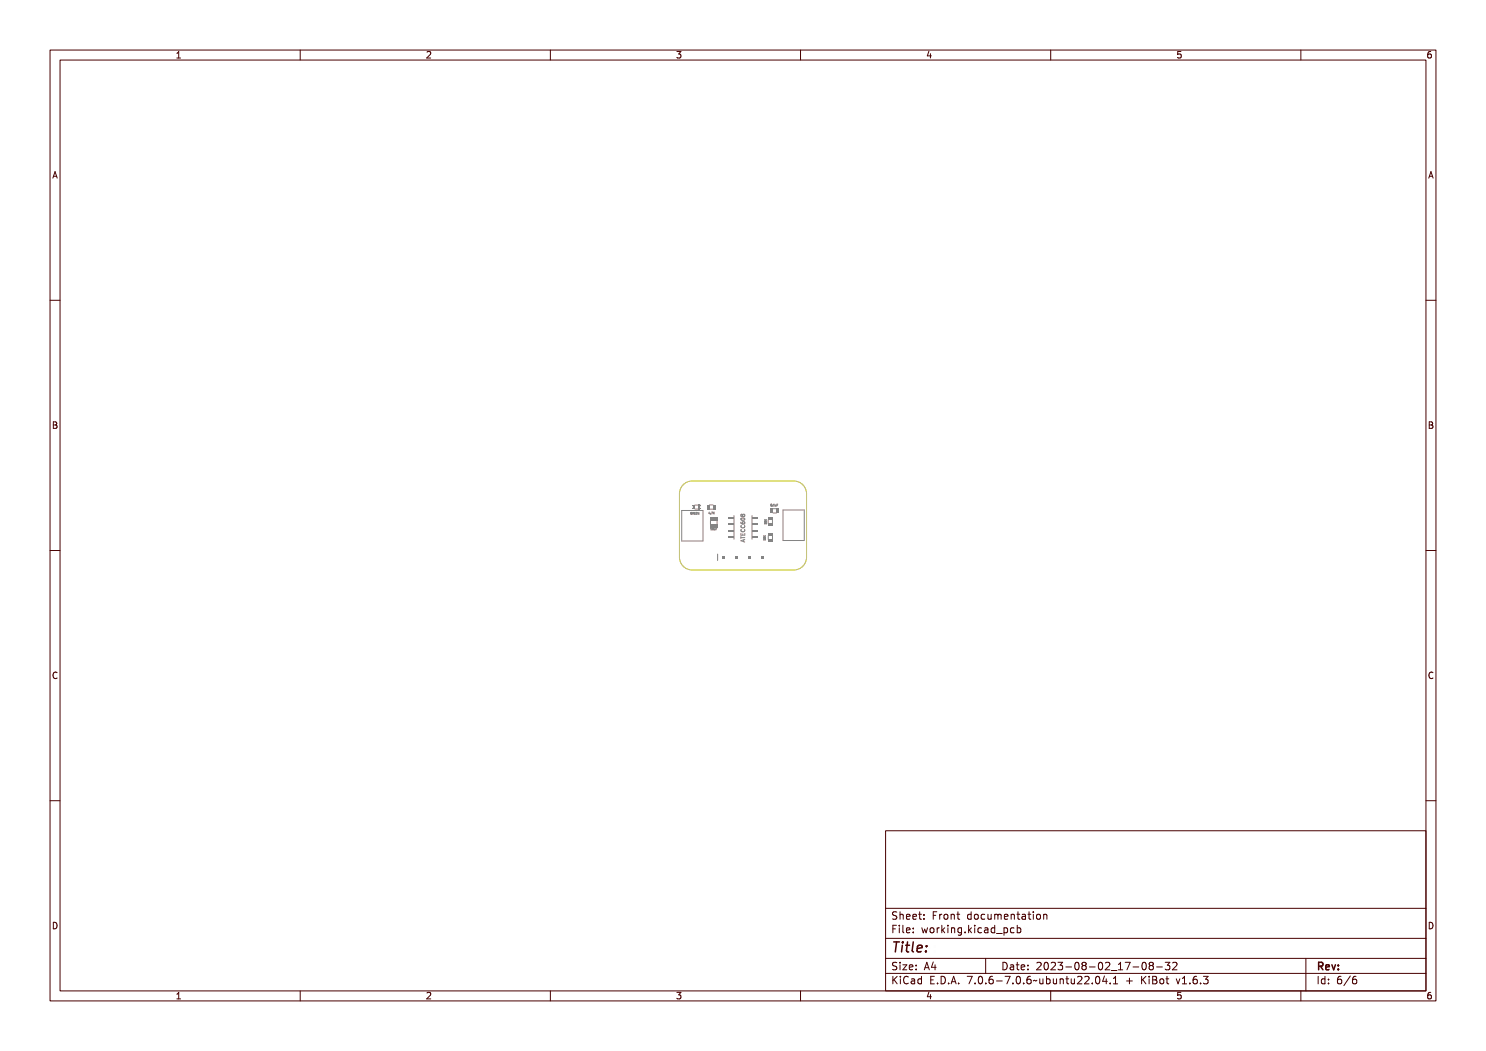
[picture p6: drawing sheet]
<svg xmlns="http://www.w3.org/2000/svg" width="297mm" height="210mm" viewBox="0 0 297 210" stroke-linecap="round" stroke-linejoin="round" font-family="sans-serif">
<defs><g id="words">
<text font-size="2.7" fill="#480000" x="178" y="190.3">Title:</text>
<g font-size="2" fill="#480000">
<text x="178" y="183.7">Sheet: Front documentation</text>
<text x="178" y="186.5">File: working.kicad_pcb</text>
<text x="178" y="193.9">Size: A4</text>
<text x="178" y="196.6">KiCad E.D.A. 7.0.6-7.0.6~ubuntu22.04.1 + KiBot v1.6.3</text>
<text x="200" y="193.9">Date: 2023-08-02_17-08-32</text>
<text x="263" y="196.6">Id: 6/6</text>
<text x="263" y="193.9">Rev:</text>
</g>
<g font-size="1.7" fill="#480000">
<text x="35" y="11.7">1</text>
<text x="85" y="11.7">2</text>
<text x="135" y="11.7">3</text>
<text x="185" y="11.7">4</text>
<text x="235" y="11.7">5</text>
<text x="285" y="11.7">6</text>
<text x="10.5" y="35.7">A</text>
<text x="285.5" y="35.7">A</text>
<text x="10.5" y="85.6">B</text>
<text x="285.5" y="85.6">B</text>
<text x="10.5" y="135.7">C</text>
<text x="285.5" y="135.7">C</text>
<text x="10.5" y="185.6">D</text>
<text x="285.5" y="185.6">D</text>
<text x="35" y="199.7">1</text>
<text x="85" y="199.7">2</text>
<text x="135" y="199.7">3</text>
<text x="185" y="199.7">4</text>
<text x="235" y="199.7">5</text>
<text x="285" y="199.7">6</text>
</g>
<g font-size=".5" fill="#848484">
<text x="154" y="101.1">0.1uF</text>
<text x="138" y="102.8">GREEN</text>
<text x="141.6" y="102.7">4.7K</text>
<text x="142.2" y="105.9">10uF</text>
<text x="153" y="107.8" transform="rotate(-90 153 107.8)">10K</text>
<text x="153.2" y="104.8" transform="rotate(-90 153.2 104.8)">10K</text>
</g>
</g></defs>
<g fill="none" stroke="#848484" stroke-width=".2">
<path d="M138 102.5l.2-.1-.2 .1 .1 .2 .1-.1v.2l-.2-.1zM138.3 102.4l.2 .1 .1 .3-.2-.2-.1 .2zM138.3 102.5l.1 .1zM138.6 102.4h.2l-.2 .1 .2 .1-.2 .1 .2 .1h-.2zM138.9 102.4h.2l-.2 .1 .2 .1-.2 .1 .2 .1h-.2zM139.2 102.4l.2 .3v-.3v.4l-.2-.3v.3zM139.5 102.4l.2 .4v-.4M141.8 102.4v.3l-.2-.1zM141.8 102.4l-.2 .2zM141.8 100.9h.7M141.8 101.7h.7M142 102.6h.1"/>
<path d="M142 105.9h.3M142.1 105.6h-.1M142.2 102.4h.2l-.1 .3 .1-.3zM142.2 105.5h.2v.4h-.2zM142.5 102.4v.1l.3-.1-.2 .1 .2 .2-.2-.2-.1 .2zM142.6 105.6v.3zM142.8 105.6l.1 .3 .1-.3v.3h-.2zM143.1 105.5h.2l-.1 .1 .1 .1-.1 .2zM148.1 104.3l.2 .4h.4l.2-.2-.1-.2h-.4l.1 .4M148.1 106.6v.3h.8v-.3M148.1 107.2v.4M148.1 107.4h.8"/>
<path d="M148.1 103.6a.38 .38 0 0 1 .5-.2 .38 .38 0 0 1 .2 .4 .38 .38 0 0 1-.4 .2 .38 .38 0 0 1-.3-.4zM148.1 107.2l.8-.2-.2 .2v.2l.2 .2-.8-.2zM148.1 106.4l.1 .2 .7 .1h-.7l-.1 .3zM148.1 105.8l.1 .3h.2v-.3l.1 .3h.3l.1-.3v.5h-.8zM148.1 104h.1a.23 .23 0 0 0 0 .2 .23 .23 0 0 0 .3 .1 .25 .25 0 0 1 .1-.4 .25 .25 0 0 1 .3 .2 .25 .25 0 0 1-.2 .3 .35 .35 0 0 1-.4 0 .35 .35 0 0 1-.2-.4zM148.2 105a.35 .35 0 0 0 .3 .5 .35 .35 0 0 0 .3-.5M148.2 105.8a.35 .35 0 0 0 .3 .5 .35 .35 0 0 0 .3-.5M148.2 105.2h.1a.27 .27 0 0 0 .2 .3 .27 .27 0 0 0 .3-.3 .35 .35 0 0 1-.3 .5 .35 .35 0 0 1-.3-.5zM148.2 104.6h.1a.27 .27 0 0 0 .2 .3 .27 .27 0 0 0 .3-.3 .35 .35 0 0 1-.3 .5 .35 .35 0 0 1-.3-.5zM148.2 102.7l.3 .1a.22 .22 0 0 1 .3-.1 .22 .22 0 0 1 0 .4 .22 .22 0 0 1-.3-.1 .21 .21 0 0 1-.3 .1 .21 .21 0 0 1 0-.4zM148.2 103.5a.29 .29 0 0 1 .4-.2 .29 .29 0 0 1 .1 .3h-.4zM148.2 103.3h.5l.2 .1a.37 .37 0 0 1-.4 .4 .37 .37 0 0 1-.4-.4z"/>
<path d="M148.2 107.3l.4-.1v.2zM148.2 102.8l-.1 .1 .1 .3M148.2 103.2h.1M148.2 102.8h.1M148.3 102.8l.1 .1M148.4 102.9l.2-.1 .3 .1-.2 .3-.3-.1M148.4 102.9v.2M148.4 103.1l-.1 .1M148.5 106.7v.2M148.6 107.9v.3M148.9 107.8l-.8 .3 .8 .2M152.6 107.6l.4-.1v.2h-.3z"/>
<path d="M152.6 106.9l.2 .2 .2-.2-.2 .2 .2 .1h-.4l.2-.1zM152.7 107.3l.3 .1zM152.7 107.9h.1M152.8 104.6l.4-.1v.2l-.3 .1zM152.8 103.9l.2 .2 .2-.2-.2 .2 .2 .1h-.4l.2-.1zM152.9 104.3l.3 .1zM153 107.7v.2M154.1 100.8v.3zM154.4 101.1h.1M154.6 100.8h.1l.1 .3h-.2zM154.9 100.9l.1 .2 .1-.2v.2h-.2zM155.2 100.8h.2h-.1l.1 .1-.1 .2z"/>
<circle cx="142.6" cy="105.7" r=".17"/>
<circle cx="142.6" cy="105.7" r=".03"/>
<circle cx="148.3" cy="102.9" r=".13"/>
<circle cx="148.5" cy="103.5" r=".07"/>
<circle cx="148.6" cy="104.1" r=".17"/>
<circle cx="148.7" cy="102.9" r=".15"/>
<circle cx="152.8" cy="107.4" r=".17"/>
<circle cx="152.8" cy="107.4" r=".03"/>
<circle cx="153" cy="104.4" r=".17"/>
<circle cx="153" cy="104.4" r=".03"/>
<circle cx="154.1" cy="100.9" r=".17"/>
<circle cx="154.1" cy="100.9" r=".03"/>
</g>
<g fill="#848484">
<path d="M141.3 100.8h.5v1h-.5z" fill-rule="evenodd"/>
<path d="M142.5 100.8h.5v1h-.5z" fill-rule="evenodd"/>
</g>
<path d="M146.7 103v4.7M150.3 103v4.7" fill="none" stroke="#848484" stroke-width=".2"/>
<g fill="#848484">
<path d="M150.4 103.3h1v.4h-1z" fill-rule="evenodd"/>
<path d="M145.6 103.3h1v.4h-1z" fill-rule="evenodd"/>
<path d="M150.4 104.6h1v.3h-1z" fill-rule="evenodd"/>
<path d="M145.6 104.6h1v.3h-1z" fill-rule="evenodd"/>
<path d="M150.4 105.8h1v.4h-1z" fill-rule="evenodd"/>
<path d="M145.6 105.8h1v.4h-1z" fill-rule="evenodd"/>
<path d="M150.4 107.1h1v.4h-1z" fill-rule="evenodd"/>
<path d="M145.6 107.1h1v.4h-1z" fill-rule="evenodd"/>
</g>
<path d="M153.5 107.1v.7M154.4 107.1v.7" fill="none" stroke="#848484" stroke-width=".2"/>
<g fill="#848484">
<path d="M153.5 106.6h.9v.5h-.9z" fill-rule="evenodd"/>
<path d="M153.5 107.7h.9v.5h-.9z" fill-rule="evenodd"/>
</g>
<g fill="none" stroke="#848484" stroke-width=".2">
<path d="M136.3 102h4.2v6.1h-4.2zM138.4 101l.3 .3-.3 .3M138.9 100.9h.7M138.9 101.7h.7M140 101l-.2 .3 .2 .3"/>
<circle cx="139.9" cy="101" r=".08"/>
</g>
<g fill="#848484">
<path d="M139.9 100.9h.2v.2h-.2z" fill-rule="evenodd"/>
<path d="M139.6 100.9h.4z" fill-rule="evenodd"/>
<path d="M139.6 100.9h.2v.9h-.2z" fill-rule="evenodd"/>
<path d="M138.4 100.9h.5v.2h-.5z" fill-rule="evenodd"/>
<path d="M138.7 101h.2v.6h-.2z" fill-rule="evenodd"/>
<path d="M138.6 101l.1 .1z" fill-rule="evenodd"/>
<path d="M138.6 101.5l.1 .1z" fill-rule="evenodd"/>
<path d="M139.8 101.6h.3v.2h-.3z" fill-rule="evenodd"/>
<path d="M138.4 101.6h.5v.2h-.5z" fill-rule="evenodd"/>
</g>
<path d="M142 104v.8M143.3 104v.7" fill="none" stroke="#848484" stroke-width=".2"/>
<g fill="#848484">
<path d="M141.9 104.7h1.5v.8h-1.5z" fill-rule="evenodd"/>
<path d="M141.9 103.3h1.5v.7h-1.5z" fill-rule="evenodd"/>
</g>
<path d="M154.5 101.7h.7M154.5 102.5h.7" fill="none" stroke="#848484" stroke-width=".2"/>
<g fill="#848484">
<path d="M154 101.6h.5v1h-.5z" fill-rule="evenodd"/>
<path d="M155.2 101.6h.5v1h-.5z" fill-rule="evenodd"/>
</g>
<path d="M143.4 110.7v1.3" fill="none" stroke="#848484" stroke-width=".2"/>
<g fill="#848484">
<path d="M144.4 111.1h.5v.5h-.5z" fill-rule="evenodd"/>
<path d="M147 111.1h.5v.5h-.5z" fill-rule="evenodd"/>
<path d="M149.5 111.1h.5v.5h-.5z" fill-rule="evenodd"/>
<path d="M152.1 111.1h.5v.5h-.5z" fill-rule="evenodd"/>
</g>
<path d="M153.5 103.9v.7M154.4 103.9v.7M156.5 101.9h4.2v6.1h-4.2z" fill="none" stroke="#848484" stroke-width=".2"/>
<g fill="#848484">
<path d="M153.5 104.6h.9v.5h-.9z" fill-rule="evenodd"/>
<path d="M153.5 103.4h.9v.5h-.9z" fill-rule="evenodd"/>
</g>
<path d="M136.8 96.7l1-.5 .5-.1h20.4a2.54 2.54 0 0 1 2.5 2.6v12.7a2.54 2.54 0 0 1-2.5 2.5h-20.4a2.54 2.54 0 0 1-2.5-2.5v-12.7a2.53 2.53 0 0 1 1-2z" fill="none" stroke="#c2c200" stroke-width=".2"/>
<g fill="none" stroke="#480000" stroke-width=".2">
<path d="M10 10h277v190h-277zM12 12h273v186h-273zM60 10v2M110 10v2M160 10v2M210 10v2M260 10v2M10 60h2M285 60h2M10 110h2M285 110h2M10 160h2"/>
<path d="M285 160h2M177 166h108v32h-108zM60 198v2M110 198v2M160 198v2M177 181.5h108M177 187.5h108M177 191.5h108M177 194.5h108M178.1 195.2h.2v.6l.6-.6h.3l-.6 .6 .6 .8h-.2l-.5-.7-.2 .2v.5h-.2zM178.2 185h.9v.2h-.7v.4h.6v.2h-.6v.7h-.2zM178.3 182.4l.5-.1h.2v.2a.31 .31 0 0 0-.5-.1 .31 .31 0 0 0 0 .5 .5 .5 0 0 1 .6 .6 .5 .5 0 0 1-.8 .2l-.1-.2a.34 .34 0 0 0 .4 .1 .34 .34 0 0 0 .1-.5 .47 .47 0 0 1-.5-.2 .47 .47 0 0 1 .1-.5z"/>
<path d="M178.3 192.5l.5-.1h.2v.2a.31 .31 0 0 0-.5-.1 .31 .31 0 0 0 0 .5 .5 .5 0 0 1 .6 .6 .5 .5 0 0 1-.8 .2l-.1-.2a.34 .34 0 0 0 .4 .1 .34 .34 0 0 0 .1-.5 .47 .47 0 0 1-.5-.2 .47 .47 0 0 1 .1-.5zM179.4 182.2h.2v.6a.35 .35 0 0 1 .4-.1 .35 .35 0 0 1 .2 .4v.6h-.2v-.8h-.4v.8h-.2zM179.5 185.4h.4v.9h.4v.2h-.9v-.2h.3v-.8h-.2zM179.5 192.8h.4v.9h.4v.1h-.9v-.1h.3v-.8h-.2zM179.5 195.6h.4v.9h.4v.1h-.9v-.1h.3v-.8h-.2zM179.7 184.9h.2v.3h-.2zM179.7 192.3h.2v.3h-.2zM179.7 195.1h.2v.3h-.2zM180.6 184.9h.4v1.3l.4 .1v.2l-.5-.2v-1.2h-.3zM180.6 192.8h.8l-.6 .9h.6v.1h-.8l.6-.9h-.6zM180.7 182.8l.1-.1a.49 .49 0 0 1 .5 0 .49 .49 0 0 1 .2 .5h-.8a.42 .42 0 0 0 .3 .4 .42 .42 0 0 0 .4-.1 .47 .47 0 0 1-.4 .3 .47 .47 0 0 1-.4-.3zM180.7 195.4a.4 .4 0 0 1 .4-.3 .4 .4 0 0 1 .4 .3 .56 .56 0 0 0-.8 .4 .56 .56 0 0 0 .5 .7l.3-.1a.43 .43 0 0 1-.5 .3 .43 .43 0 0 1-.4-.4v-.6z"/>
<path d="M180.8 182.9l.4-.1 .1 .3h-.6zM181.8 195.6l.3-.1a.43 .43 0 0 1 .5 .5v.6h-.1v-.1a.38 .38 0 0 1-.5 .2 .38 .38 0 0 1-.2-.5 .38 .38 0 0 1 .4-.2h.3a.35 .35 0 0 0-.3-.4 .35 .35 0 0 0-.4 .2zM181.9 182.8l.1-.1a.49 .49 0 0 1 .5 0 .49 .49 0 0 1 .2 .5h-.8a.42 .42 0 0 0 .3 .4 .42 .42 0 0 0 .5-.1 .47 .47 0 0 1-.5 .3 .47 .47 0 0 1-.4-.3zM181.9 185.5l.1-.1a.49 .49 0 0 1 .5 0 .49 .49 0 0 1 .2 .5h-.8a.42 .42 0 0 0 .3 .4 .42 .42 0 0 0 .5-.1 .47 .47 0 0 1-.5 .3 .47 .47 0 0 1-.4-.3zM181.9 192.9l.1-.1a.49 .49 0 0 1 .5 0 .49 .49 0 0 1 .2 .5h-.8a.42 .42 0 0 0 .3 .4 .42 .42 0 0 0 .5-.1 .47 .47 0 0 1-.5 .3 .47 .47 0 0 1-.4-.3zM182 196.2l.5-.1a.31 .31 0 0 1-.2 .4 .31 .31 0 0 1-.4-.1zM182 182.9l.4-.1 .1 .3h-.6zM182 185.6l.4-.1 .1 .3h-.6zM182 193l.4-.1 .1 .3h-.6zM183 195.7l.4-.2 .2 .2v-.6h.2v1.5h-.2v-.1a.42 .42 0 0 1-.5 .1 .42 .42 0 0 1-.2-.5zM183.2 195.8l.1-.1a.4 .4 0 0 1 .3 .4 .4 .4 0 0 1-.3 .4l-.2-.2zM183.2 182.3h.2v.4h.4v.1h-.4v.7l.4 .1v.1h-.4l-.1-.1-.1-.8h-.3v-.1h.3z"/>
<path d="M183.3 185.4h.2v.3h-.2zM183.3 186.2h.2v.3h-.2zM183.3 192.8h.2v.3h-.2zM183.3 193.6h.2v.2h-.2zM184.5 182.7h.2v.3h-.2zM184.5 183.5h.2v.2h-.2zM185.2 185.4h.2l.2 .8 .1-.5h.2l.2 .5 .1-.8h.2l-.2 1.1h-.2l-.2-.7-.2 .7h-.1zM185.4 195.2h.9v.2h-.7v.4h.6v.2h-.6v.5h.7v.1h-.9zM185.7 192.4h.2l.5 1.4h-.2l-.1-.3h-.5l-.1 .3h-.2zM185.8 192.6l.2 .7h-.4zM186.6 182.3h.9v.2h-.7v.4h.6v.2h-.6v.6h-.2zM186.8 185.6l.1-.1a.39 .39 0 0 1 .4 .4 .39 .39 0 0 1-.4 .4l-.1-.2z"/>
<path d="M186.9 196.4h.2v.2h-.2zM187.1 192.4h.2v.9h.2v.2h-.2v.3h-.2v-.3h-.6zM187.1 192.6v.7h-.4zM187.8 195.2a.76 .76 0 0 1 .9 .7 .76 .76 0 0 1-.9 .7zM188 195.4a.57 .57 0 0 1 .5 .5 .57 .57 0 0 1-.5 .6zM188 182.7h.2v.2v-.1a.29 .29 0 0 1 .3-.2 .29 .29 0 0 1 .3 .3 .37 .37 0 0 0-.5-.1 .37 .37 0 0 0-.1 .4v.5h-.2zM188 185.4h.2v.2v-.1a.29 .29 0 0 1 .3-.2 .29 .29 0 0 1 .3 .3 .37 .37 0 0 0-.5-.1 .37 .37 0 0 0-.1 .4v.6h-.2zM189.1 184.9h.1v.9l.5-.4h.2l-.4 .4 .5 .7h-.2l-.4-.6-.2 .1v.5h-.1zM189.2 182.9l.1-.1a.39 .39 0 0 1 .4 .4 .39 .39 0 0 1-.4 .4l-.1-.2zM189.3 196.4h.3v.2h-.3zM190.2 182.7h.2v.1a.35 .35 0 0 1 .4-.1 .35 .35 0 0 1 .3 .4v.6h-.2l-.1-.8h-.3l-.1 .8h-.2zM190.3 185.4h.4v.9h.4v.2h-.9v-.2h.4v-.8h-.3z"/>
<path d="M190.5 195.2h.3l.4 1.4h-.2l-.1-.3h-.5l-.1 .3h-.2zM190.6 184.9h.1v.3h-.1zM190.6 195.4l.2 .7h-.4zM191.4 185.4h.2v.1a.35 .35 0 0 1 .4-.1 .35 .35 0 0 1 .3 .4v.7h-.2l-.1-.9h-.3l-.1 .9h-.2zM191.7 182.3h.1v.4h.4v.1h-.4v.7l.4 .1v.1h-.4l-.1-.1v-.8h-.3v-.1h.3zM191.7 196.4h.3v.2h-.3zM192.7 185.5l.3-.2 .3 .2v-.1h.2v1a.53 .53 0 0 1-.8 .4v-.2a.36 .36 0 0 0 .4 .1 .36 .36 0 0 0 .2-.4l-.1 .1a.53 .53 0 0 1-.7-.3 .53 .53 0 0 1 .2-.6zM192.8 185.6l.1-.1a.39 .39 0 0 1 .4 .4 .39 .39 0 0 1-.4 .4l-.1-.2zM193.8 195.2h.9l-.5 1.4h-.2l.5-1.2h-.7zM193.9 182.8l.3-.2 .3 .2v-.6h.2v1.5h-.2v-.1a.42 .42 0 0 1-.6 .1 .42 .42 0 0 1-.1-.5zM194.1 182.8a.4 .4 0 0 1 .4 .4 .4 .4 0 0 1-.4 .4l-.2-.4zM194.1 186.2h.3v.3h-.3z"/>
<path d="M195.1 184.9h.2v.9l.4-.4h.3l-.5 .4 .5 .7h-.2l-.4-.6-.1 .1v.5h-.2zM195.2 182.9l.1-.1a.39 .39 0 0 1 .4 .4 .39 .39 0 0 1-.4 .4l-.1-.2zM195.3 196.4h.3v.2h-.3zM196.3 185.4h.5v.9h.3v.2h-.9v-.2h.4v-.8h-.3zM196.3 195.4a.57 .57 0 0 1 .7 0 .57 .57 0 0 1 .1 .8 .5 .5 0 0 1-.6 .5 .5 .5 0 0 1-.3-.8zM196.4 182.8a.39 .39 0 0 1 .4-.2 .39 .39 0 0 1 .3 .3 .4 .4 0 0 0-.6 0 .4 .4 0 0 0 0 .6 .4 .4 0 0 0 .6 0 .45 .45 0 0 1-.6 .3 .45 .45 0 0 1-.3-.6zM196.5 195.4a.61 .61 0 0 1 .4 1l-.1 .1a.61 .61 0 0 1-.4-1zM196.6 184.9h.2v.3h-.2zM197 191.5v3M197.4 182.7h.2v.8l.2 .1 .3-.2v-.7h.2v1h-.2v-.1a.35 .35 0 0 1-.4 .2 .35 .35 0 0 1-.3-.5zM197.6 185.5a.39 .39 0 0 1 .4-.2 .39 .39 0 0 1 .3 .3 .4 .4 0 0 0-.6 0 .4 .4 0 0 0 0 .6 .4 .4 0 0 0 .6 0 .45 .45 0 0 1-.6 .3 .45 .45 0 0 1-.3-.6zM197.7 196.4h.3v.2h-.3z"/>
<path d="M198.6 182.7l.5 .1 .3-.1 .2 1h-.2l-.1-.9-.2 .1v.8h-.1l-.2-.9-.1 .9h-.1zM198.7 185.4l.2-.1a.43 .43 0 0 1 .6 .5v.7h-.2v-.2a.38 .38 0 0 1-.5 .2 .38 .38 0 0 1-.2-.5 .38 .38 0 0 1 .5-.2h.2a.35 .35 0 0 0-.3-.4 .35 .35 0 0 0-.3 .2zM198.7 195.4a.38 .38 0 0 1 .4-.3 .38 .38 0 0 1 .3 .3 .43 .43 0 0 0-.5 0 .43 .43 0 0 0-.1 .5 .46 .46 0 0 1 .7 .1 .46 .46 0 0 1-.2 .6 .46 .46 0 0 1-.7-.2zM198.8 186l.5-.1a.31 .31 0 0 1-.1 .4 .31 .31 0 0 1-.4-.1zM199.9 185.5l.3-.2 .3 .2v-.6h.2v1.6h-.2v-.2a.42 .42 0 0 1-.5 .1 .42 .42 0 0 1-.2-.5zM199.9 182.8l.2-.1a.49 .49 0 0 1 .5 0 .49 .49 0 0 1 .1 .5h-.7a.42 .42 0 0 0 .2 .4 .42 .42 0 0 0 .5-.1 .47 .47 0 0 1-.4 .3 .47 .47 0 0 1-.5-.3zM200 196h.5v.2h-.5zM200 185.6l.1-.1a.39 .39 0 0 1 .4 .4 .39 .39 0 0 1-.4 .4l-.1-.2zM200.1 182.9l.3-.1 .2 .3h-.6zM200.1 192.4a.76 .76 0 0 1 1 .7 .76 .76 0 0 1-1 .7zM200.3 192.6a.57 .57 0 0 1 .6 .5 .57 .57 0 0 1-.6 .6zM200.9 186.8l1.2 .1z"/>
<path d="M201 195.2h.9l-.5 1.4h-.2l.5-1.2h-.7zM201.1 182.7h.1v.1a.35 .35 0 0 1 .5-.1 .35 .35 0 0 1 .2 .4v.6h-.2v-.8h-.4l-.1 .8h-.1zM201.4 192.8l.3-.1a.43 .43 0 0 1 .5 .5v.6h-.1v-.1a.38 .38 0 0 1-.5 .2 .38 .38 0 0 1-.2-.5 .38 .38 0 0 1 .4-.2h.3a.35 .35 0 0 0-.3-.4 .35 .35 0 0 0-.4 .2zM201.6 193.4l.5-.1a.31 .31 0 0 1-.2 .4 .31 .31 0 0 1-.4-.1zM202.2 185.4h.2v.1a.53 .53 0 0 1 .8 .3 .53 .53 0 0 1-.6 .7l-.2-.2v.6h-.2zM202.5 182.3h.2v.4h.4v.1h-.4v.7l.4 .1v.1h-.4l-.2-.1v-.8h-.3v-.1h.3zM202.5 185.6l.1-.1a.4 .4 0 0 1 .4 .4 .4 .4 0 0 1-.4 .4l-.2-.2zM202.5 196.4h.3v.2h-.3zM202.8 192.4h.2v.4h.4v.1h-.4v.7l.4 .1v.1h-.4l-.2-.1v-.8h-.3v-.1h.3zM203.5 182.7l.3-.1a.43 .43 0 0 1 .5 .5v.6h-.2v-.1a.38 .38 0 0 1-.5 .2 .38 .38 0 0 1-.2-.5 .38 .38 0 0 1 .5-.2h.2a.35 .35 0 0 0-.2-.4 .35 .35 0 0 0-.4 .2zM203.5 195.4a.57 .57 0 0 1 .8 0 .57 .57 0 0 1 0 .8 .5 .5 0 0 1-.6 .5 .5 .5 0 0 1-.3-.8zM203.6 185.5a.39 .39 0 0 1 .4-.2 .39 .39 0 0 1 .3 .3 .4 .4 0 0 0-.5 0 .4 .4 0 0 0 0 .6 .4 .4 0 0 0 .5 0 .45 .45 0 0 1-.6 .3 .45 .45 0 0 1-.2-.6z"/>
<path d="M203.7 183.3l.4-.1a.31 .31 0 0 1-.1 .4 .31 .31 0 0 1-.4-.1zM203.7 195.4a.61 .61 0 0 1 .4 1l-.1 .1a.61 .61 0 0 1-.3-1zM203.9 192.9l.1-.1a.49 .49 0 0 1 .5 0 .49 .49 0 0 1 .2 .5h-.8a.42 .42 0 0 0 .3 .4 .42 .42 0 0 0 .5-.1 .47 .47 0 0 1-.5 .3 .47 .47 0 0 1-.4-.3zM204 193l.4-.1 .1 .3h-.6zM204.7 184.9h.1v.6a.53 .53 0 0 1 .8 .3 .53 .53 0 0 1-.6 .7l-.2-.2v.2h-.1zM204.9 182.3h.2v.4h.4v.1h-.4v.7l.4 .1v.1h-.4l-.2-.1v-.8h-.3v-.1h.3zM204.9 185.6l.1-.1a.39 .39 0 0 1 .4 .4 .39 .39 0 0 1-.4 .4l-.1-.2zM204.9 196.4h.3v.2h-.3zM205.3 192.8h.2v.3h-.2zM205.3 193.6h.2v.2h-.2zM205.9 182.7h.5v.9h.3v.1h-.9v-.1h.4v-.8h-.3zM205.9 195.4a.38 .38 0 0 1 .4-.3 .38 .38 0 0 1 .3 .3 .43 .43 0 0 0-.5 0 .43 .43 0 0 0-.1 .5 .46 .46 0 0 1 .7 .1 .46 .46 0 0 1-.2 .6 .46 .46 0 0 1-.6-.2z"/>
<path d="M206.2 182.2h.2v.3h-.2zM207 196l1-.1a.49 .49 0 0 1-.8 .1l-.2 .2zM207.3 182.9l.1-.1a.39 .39 0 0 1 .4 .4 .39 .39 0 0 1-.4 .4l-.2-.2zM207.4 192.5a.53 .53 0 0 1 .8 .1 .53 .53 0 0 1-.3 .7l-.3 .4h.7v.1h-.9l.3-.5a.4 .4 0 0 0 .3-.4 .4 .4 0 0 0-.3-.4l-.3 .2zM208.3 182.7h.1v.1a.35 .35 0 0 1 .5-.1 .35 .35 0 0 1 .2 .4v.6h-.2v-.8h-.4l-.1 .8h-.1zM208.3 195.6h.1l.1 .8 .2 .1 .2-.2v-.7h.2v1h-.2v-.1a.35 .35 0 0 1-.4 .2 .35 .35 0 0 1-.2-.5zM208.7 192.6a.57 .57 0 0 1 .7 0 .57 .57 0 0 1 .1 .8 .5 .5 0 0 1-.6 .5 .5 .5 0 0 1-.3-.8zM208.9 192.6a.61 .61 0 0 1 .3 1l-.1 .1a.61 .61 0 0 1-.3-1zM209.5 195.1h.2v.6a.53 .53 0 0 1 .7 .3 .53 .53 0 0 1-.6 .7l-.1-.2v.1h-.2zM209.7 195.8l.1-.1a.4 .4 0 0 1 .4 .4 .4 .4 0 0 1-.4 .4l-.1-.2zM209.8 192.5a.53 .53 0 0 1 .8 .1 .53 .53 0 0 1-.3 .7l-.3 .4h.7v.1h-.9l.3-.5a.4 .4 0 0 0 .3-.4 .4 .4 0 0 0-.3-.4l-.3 .2zM210 198v2"/>
<path d="M210.7 195.6h.2v.8l.2 .1 .2-.2v-.7h.2v1h-.2v-.1a.35 .35 0 0 1-.4 .2 .35 .35 0 0 1-.2-.5zM211 192.4a.46 .46 0 0 1 .6 0 .46 .46 0 0 1 .1 .6l-.1 .1a.47 .47 0 0 1 .2 .7 .47 .47 0 0 1-.7 0l-.1-.2a.35 .35 0 0 0 .5 .1 .35 .35 0 0 0 0-.5h-.3v-.2a.29 .29 0 0 0 .4-.1 .29 .29 0 0 0-.1-.4 .29 .29 0 0 0-.4 .1h-.1zM211.9 195.6h.2v.1a.35 .35 0 0 1 .4-.1 .35 .35 0 0 1 .2 .4v.6h-.2v-.8h-.4v.8h-.2zM212.4 193.2h.5v.2h-.5zM213.3 195.2h.2v.4h.4v.1h-.4v.7l.4 .1v.1h-.4l-.2-.1v-.8h-.3v-.1h.3zM213.5 192.6a.57 .57 0 0 1 .7 0 .57 .57 0 0 1 .1 .8 .5 .5 0 0 1-.6 .5 .5 .5 0 0 1-.3-.8zM213.7 192.6a.61 .61 0 0 1 .3 1v.1a.61 .61 0 0 1-.4-1zM214.3 195.6h.2v.8l.2 .1 .2-.2v-.7h.2v1h-.2v-.1a.35 .35 0 0 1-.4 .2 .35 .35 0 0 1-.2-.5zM214.7 192.5a.41 .41 0 0 1 .7-.1 .41 .41 0 0 1-.2 .7 .42 .42 0 0 1 .2 .6 .42 .42 0 0 1-.7 0 .42 .42 0 0 1 .2-.6l-.3-.2zM215.5 195.3a.53 .53 0 0 1 .8 .1 .53 .53 0 0 1-.3 .7l-.3 .4h.6v.1h-.9l.4-.5a.4 .4 0 0 0 .3-.4 .4 .4 0 0 0-.3-.4l-.3 .2zM216 193.2h.5v.2h-.5zM216.7 195.3a.53 .53 0 0 1 .8 .1 .53 .53 0 0 1-.3 .7l-.3 .4h.6v.1h-.9l.4-.5a.4 .4 0 0 0 .3-.4 .4 .4 0 0 0-.3-.4l-.3 .2z"/>
<path d="M217.1 192.6a.57 .57 0 0 1 .7 0 .57 .57 0 0 1 .1 .8 .5 .5 0 0 1-.6 .5 .5 .5 0 0 1-.3-.8zM217.3 192.6a.61 .61 0 0 1 .3 1v.1a.61 .61 0 0 1-.4-1zM218.2 196.4h.2v.2h-.2zM218.2 192.5a.53 .53 0 0 1 .8 .1 .53 .53 0 0 1-.3 .7l-.3 .4h.7v.1h-.9l.3-.5a.4 .4 0 0 0 .4-.4 .4 .4 0 0 0-.4-.4l-.3 .2zM219.2 195.4a.57 .57 0 0 1 .7 0 .57 .57 0 0 1 .1 .8 .5 .5 0 0 1-.7 .5 .5 .5 0 0 1-.3-.8zM219.2 194.2l1.3 .1zM219.4 195.4a.61 .61 0 0 1 .3 1l-.1 .1a.61 .61 0 0 1-.3-1zM220.7 192.5l.5-.1v1.3h.3v.1h-.8v-.1h.3v-1.1h-.3zM220.8 195.2h.2v.9h.2v.2h-.2v.3h-.2v-.3h-.6zM220.8 195.4v.7h-.4zM221.8 196.4h.2v.2h-.2zM221.8 192.4h.9l-.5 1.4h-.2l.5-1.2h-.7z"/>
<path d="M222.8 195.3l.5-.1v1.3h.3v.1h-.8v-.1h.3v-1.1h-.3zM223.2 193.2h.5v.2h-.5zM224.3 192.6a.57 .57 0 0 1 .8 0 .57 .57 0 0 1 0 .8 .5 .5 0 0 1-.6 .5 .5 .5 0 0 1-.3-.8zM224.5 192.6a.61 .61 0 0 1 .4 1l-.1 .1a.61 .61 0 0 1-.3-1zM225.4 195.5h.2v.4h.4v.2h-.4v.4h-.2v-.4h-.4v-.2h.4zM225.5 192.5a.41 .41 0 0 1 .7-.1 .41 .41 0 0 1-.2 .7 .42 .42 0 0 1 .2 .6 .42 .42 0 0 1-.7 0 .42 .42 0 0 1 .2-.6l-.3-.2zM226.8 193.2h.5v.2h-.5zM227.5 195.2h.2v.6l.6-.6h.2l-.6 .6 .6 .8h-.2l-.5-.7-.1 .2v.5h-.2zM227.8 192.4a.46 .46 0 0 1 .7 0 .46 .46 0 0 1 0 .6l-.1 .1a.47 .47 0 0 1 .2 .7 .47 .47 0 0 1-.7 0l-.1-.2a.35 .35 0 0 0 .5 .1 .35 .35 0 0 0 0-.5h-.2v-.2a.29 .29 0 0 0 .4-.1 .29 .29 0 0 0-.2-.4 .29 .29 0 0 0-.4 .1h-.1zM228.8 195.6h.4v.9h.4v.1h-.9v-.1h.4v-.8h-.3zM229 192.5a.53 .53 0 0 1 .8 .1 .53 .53 0 0 1-.2 .7l-.4 .4h.7v.1h-.9l.3-.5a.4 .4 0 0 0 .4-.4 .4 .4 0 0 0-.4-.4l-.3 .2zM229.1 195.1h.1v.3h-.1z"/>
<path d="M229.9 195.2h.4a.35 .35 0 0 1 .5 .2 .35 .35 0 0 1-.3 .5 .41 .41 0 0 1 .3 .5 .41 .41 0 0 1-.5 .2h-.4zM230.1 196h.2a.27 .27 0 0 1 .3 .2 .27 .27 0 0 1-.3 .3h-.2zM230.1 195.4h.2a.23 .23 0 0 1 .3 .2 .23 .23 0 0 1-.3 .2h-.2zM231.2 193.2h1.1M231.3 195.8l.1-.1a.39 .39 0 0 1 .4 .4 .39 .39 0 0 1-.4 .4l-.1-.2zM232.6 195.2h.1v.4h.4v.1h-.4l.1 .7 .3 .1v.1h-.3l-.2-.1v-.8h-.3v-.1h.3zM232.9 192.3h.9l-.5 .6 .4 .1v.6l-.2 .2-.6-.2M234.4 192.4l.6-.1 .2 .4-.9 1.1h.9M234.6 195.6h.2l.3 .9 .4-.9h.2l-.4 1h-.3zM236 195.3l.5-.1v1.3h.3v.1h-.8v-.1h.3v-1.1h-.3zM237.4 196.4h.3v.2h-.3zM238.4 195.4a.38 .38 0 0 1 .4-.3 .38 .38 0 0 1 .3 .3 .43 .43 0 0 0-.5 0 .43 .43 0 0 0-.1 .5 .46 .46 0 0 1 .7 .1 .46 .46 0 0 1-.2 .6 .46 .46 0 0 1-.7-.2z"/>
<path d="M239.8 196.4h.3v.2h-.3zM240.7 195.2a.46 .46 0 0 1 .6 0 .46 .46 0 0 1 .1 .6l-.1 .1a.47 .47 0 0 1 .2 .7 .47 .47 0 0 1-.7 0l-.1-.2a.35 .35 0 0 0 .5 .1 .35 .35 0 0 0 0-.5l-.3-.1v-.1a.29 .29 0 0 0 .4-.1 .29 .29 0 0 0-.1-.4 .29 .29 0 0 0-.4 .1h-.1zM260 198v2M261 191.5v6.5M263.2 195.2h.8v.2h-.3v1.1h.3v.1h-.8v-.1h.3v-1.1h-.3zM264.4 195.7l.3-.2 .3 .2v-.6h.2v1.5h-.2v-.1a.42 .42 0 0 1-.5 .1 .42 .42 0 0 1-.2-.5zM264.6 195.8l.1-.1a.4 .4 0 0 1 .3 .4 .4 .4 0 0 1-.3 .4l-.2-.2zM265.9 195.6h.2v.3h-.2zM265.9 196.4h.2v.2h-.2zM268.1 195.4a.38 .38 0 0 1 .3-.3 .38 .38 0 0 1 .4 .3 .43 .43 0 0 0-.5 0 .43 .43 0 0 0-.2 .5 .46 .46 0 0 1 .7 .1 .46 .46 0 0 1-.2 .6 .46 .46 0 0 1-.6-.2zM269.9 195.2h.2l-.8 1.6h-.2zM270.5 195.4a.38 .38 0 0 1 .4-.3 .38 .38 0 0 1 .3 .3 .43 .43 0 0 0-.5 0 .43 .43 0 0 0-.2 .5 .46 .46 0 0 1 .7 .1 .46 .46 0 0 1-.2 .6 .46 .46 0 0 1-.6-.2z"/>
<circle cx="187" cy="185.9" r=".53"/>
<circle cx="189.4" cy="183.2" r=".53"/>
<circle cx="195.4" cy="183.2" r=".53"/>
<circle cx="196.7" cy="195.9" r=".13"/>
<circle cx="199.1" cy="196.2" r=".32"/>
<circle cx="203.9" cy="195.9" r=".13"/>
<circle cx="206.3" cy="196.2" r=".32"/>
<circle cx="207.4" cy="183.2" r=".53"/>
<circle cx="209" cy="193.1" r=".13"/>
<circle cx="213.8" cy="193.1" r=".13"/>
<circle cx="215" cy="193.4" r=".29"/>
<circle cx="215" cy="192.8" r=".25"/>
<circle cx="217.4" cy="193.1" r=".13"/>
<circle cx="219.5" cy="195.9" r=".13"/>
<circle cx="224.7" cy="193.1" r=".13"/>
<circle cx="225.9" cy="193.4" r=".29"/>
<circle cx="225.9" cy="192.8" r=".25"/>
<circle cx="231.5" cy="196.1" r=".53"/>
<circle cx="238.8" cy="196.2" r=".32"/>
<circle cx="268.5" cy="196.2" r=".32"/>
<circle cx="270.9" cy="196.2" r=".32"/>
</g>
<g fill="none" stroke="#480000" stroke-width=".3">
<path d="M178.1 188.4h1.4v.2h-.6v1.7h-.2v-1.7h-.6zM179.9 188.8h.7v1.3h.4v.2h-1.2v-.2h.5v-1.1h-.4zM180.3 188.3h.3v.3h-.3zM181.8 188.4h.2v.4h.6v.2h-.6v1l.6 .1v.2a.55 .55 0 0 1-.8-.5v-.8h-.4v-.2h.4zM183 188.3h.6l.1 1.6 .1 .2h.4v.2a.54 .54 0 0 1-.8-.5v-1.4h-.4zM184.8 189a.65 .65 0 0 1 .8-.1 .65 .65 0 0 1 .3 .7h-1.1a.56 .56 0 0 0 .4 .5 .56 .56 0 0 0 .6-.1v.2a.81 .81 0 0 1-1.1-.1 .81 .81 0 0 1 .1-1.1zM185 189.1l.4-.1 .2 .4h-.8zM186.7 188.9h.3v.4h-.3zM186.7 189.9h.3v.4h-.3zM263.1 192.4a.73 .73 0 0 1 .9 .2v.3l-.3 .3 .5 .6h-.2l-.3-.4-.2-.2h-.2v.6h-.2zM263.3 192.6h.2a.26 .26 0 0 1 .3 .2 .26 .26 0 0 1-.2 .3h-.3zM264.5 192.9l.1-.1a.49 .49 0 0 1 .5 0 .49 .49 0 0 1 .2 .5h-.8a.42 .42 0 0 0 .3 .4 .42 .42 0 0 0 .4-.1 .47 .47 0 0 1-.4 .3 .47 .47 0 0 1-.4-.3z"/>
<path d="M264.6 193l.3-.1 .2 .3h-.6zM265.5 192.8h.2l.3 .9 .3-.9h.2l-.4 1h-.2zM267.1 192.8h.2v.3h-.2zM267.1 193.6h.2v.2h-.2z"/>
</g>
<use href="#words"/>
</svg>
